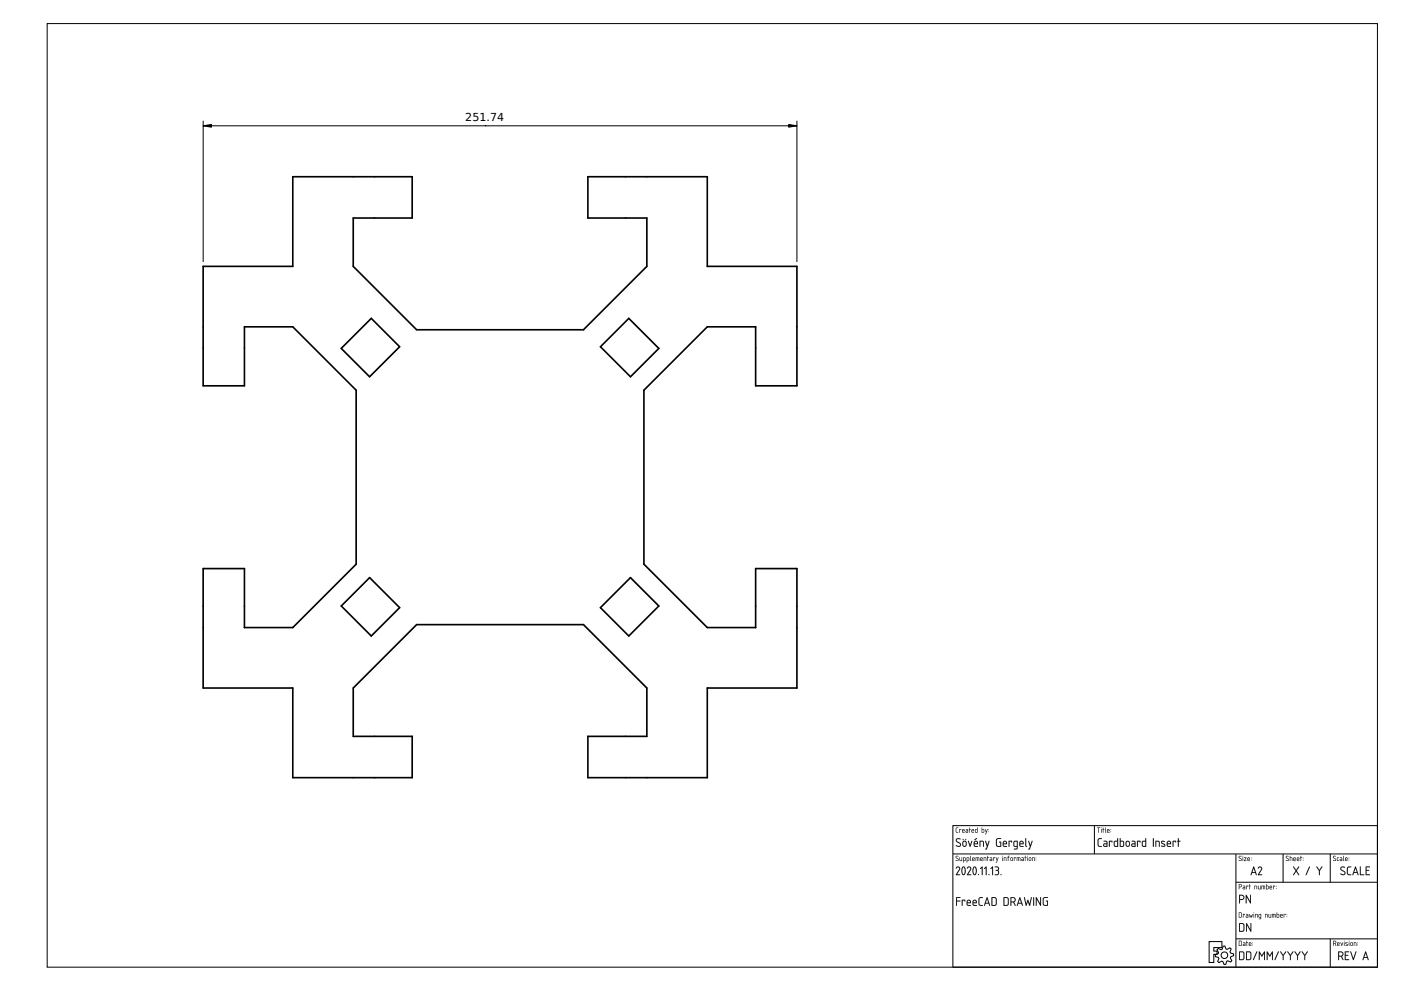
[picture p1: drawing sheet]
<svg xmlns="http://www.w3.org/2000/svg" width="594mm" height="420mm" viewBox="0 0 594 420" stroke-linecap="round" stroke-linejoin="round" font-family="sans-serif">
<defs><g id="words">
<text font-size="4.7" x="197.3" y="51.3">251.74</text>
</g></defs>
<g fill="none" stroke="#000" stroke-width=".42">
<path d="M20 10h564.1v400.1h-564.1zM212 202.3h.1M404.1 350h180v60.1h-180zM464.1 350v12.1M404.1 362.1h180M524.1 362.1v48M524.1 374.1h60M544.1 362.1v12M564.1 362.1v12M512.7 399.2h5.4v2.6h-3.4v1.4h1.4v1.4h-1.4v3.5h-2zM524.1 398.1h60M564.1 398.1v12"/>
<path d="M516.6 402.1l1.2 .5 .5-.2 .3-1.3h.8l.5 1.2 .5 .2 1.1-.7 .6 .6-.5 1.2 .2 .5 1.3 .3v.8l-1.2 .5-.2 .5 .7 1.1-.6 .6-1.2-.6-.5 .3-.3 1.3h-.8l-.5-1.2-.5-.2-1.1 .6-.6-.5 .6-1.2-.3-.5-1.3-.3v-.8l1.2-.5 .2-.5-.6-1.1z"/>
<circle cx="519.2" cy="405" r="1.4"/>
</g>
<g fill="#000">
<path d="M405.5 355.6l.7-.3 1.1 .3a.58 .58 0 0 1-.5 .4 .58 .58 0 0 1-.5-.3 .54 .54 0 0 0-.6 .5 .54 .54 0 0 0 .4 .6l.8 .4a.93 .93 0 0 1 .3 1.6 1.25 1.25 0 0 1-1.9-.4l1.4 .2 .4-.5-1.7-1.3zM405.6 355.7a.91 .91 0 0 0 .2 1.4l1 .5a.64 .64 0 0 1 .3 .9 .64 .64 0 0 1-1 .1l-.6-.2v.3a1.05 1.05 0 0 0 1.6 .2 1.05 1.05 0 0 0-.2-1.6l-1.1-.6-.1-.6 .4-.4 1.1 .2 .1-.3-1.1-.2zM409.3 356a.3 .3 0 0 1 .6 0 .3 .3 0 0 1-.6 0zM409.4 355.8l.2 .3zM408.2 356a.27 .27 0 0 1 .5 0 .27 .27 0 0 1-.5 0zM408.3 355.8l.2 .3zM408.6 356.9l-.1 1.4 .7 .3 .3-.3v-1l-.3-.4zM408.6 356.9l.6-.1 .4 .4v1.1l-.4 .4-.8-.4zM408.4 356.6a.94 .94 0 0 1 1.5 .7l-.1 1.3-.6 .4-.7-.1-.4-.8zM408.4 356.7l-.3 1.4a.89 .89 0 0 0 .9 .9 .89 .89 0 0 0 .9-.9l-.3-1.4-.6-.2zM410.5 356.5l.3 .1 .6 1.7 .5-1.7h.4l-.9 2.5zM410.5 356.5l.9 2.5 .9-2.4h-.3l-.6 1.8zM413.3 355.8l1-.5-.9 .9zM413.3 355.9l.2 .2 .7-.8zM413.4 357l-.2 .6h1.1a.55 .55 0 0 0-.2-.7 .55 .55 0 0 0-.7 .2zM413.3 357l.8-.1 .3 .7h-1.2zM413.2 356.7a.93 .93 0 0 1 1.3 0 .93 .93 0 0 1 0 1.2h-1.3l.2 .7 1.3 .3-1.1 .2a1.49 1.49 0 0 1-.4-2.4zM413.2 356.7l-.3 .6 .2 1.5 1.6 .2v-.2l-1.3-.1-.2-.5v-.3h1.5l-.2-1.1-.7-.3zM415.4 356.5h1.3l.5 .3v2.2l-.4-.2-.1-1.9-1-.1v2l-.3 .2zM415.4 356.5v2.5l.3-.2v-2l1.2 .2 .1 2 .2-.9a1.21 1.21 0 0 0-.3-1.5 1.21 1.21 0 0 0-1.5-.1zM417.8 356.5l.3 .1 .6 1.7 .5-1.7h.4l-1.3 3.6-.6-.2 .5-.2 .3-.9zM417.8 356.5l.7 2.4-.3 .9-.4 .2 .5 .1 1.3-3.5h-.4l-.5 1.8zM422.6 355.6l1.9-.2-.2 .3-1.3 .1-.3 .5v1.9l.3 .4 1.2 .1v-1.5l-.6-.2 .9-.1v2.1h-1.5l-.6-.4-.1-2.4zM422.6 355.6l-.2 .6 .1 2.4 .5 .4h1.5v-2.1l-.8 .1 .5 .2v1.5h-1.2l-.3-.5v-1.9l.3-.5 1.3-.1 .2-.3zM425.7 357l-.2 .6h1.1a.55 .55 0 0 0-.2-.7 .55 .55 0 0 0-.7 .2zM425.6 357l.8-.1 .3 .7h-1.2zM425.5 356.7a.93 .93 0 0 1 1.3 0 .93 .93 0 0 1 .1 1.2h-1.4l.2 .7 1.3 .3-1.1 .2a1.49 1.49 0 0 1-.4-2.4zM425.5 356.7l-.3 .6 .2 1.5 1.6 .2v-.2l-1.3-.1-.2-.5v-.3h1.5l-.2-1.1-.7-.3zM427.7 356.5l1.5 .1-.2 .6-.2-.4h-.8l-.1 2.3zM427.7 356.5l.2 2.5 .1-2.2h.8l.2 .4 .1-.6zM430.2 356.9l-.1 1.5 1.1 .3v-1.9zM430.2 356.9l1-.1v1.9l-1-.1zM429.9 356.7l1.5-.3 .2 .3-.1 3.1-1.4 .4-.2-.4a.92 .92 0 0 0 1.3-.7 1.09 1.09 0 0 1-1.2-.2 1.09 1.09 0 0 1-.3-1.2zM430 356.7l-.1 2.1 1.3 .2a1.1 1.1 0 0 1-1.3 1l1.1 .1 .5-.6v-3zM432.7 357l-.1 .6h1.1a.55 .55 0 0 0-.3-.7 .55 .55 0 0 0-.7 .2zM432.7 357l.8-.1 .2 .7h-1.1zM432.5 356.7a.93 .93 0 0 1 1.3 0 .93 .93 0 0 1 .1 1.2h-1.3l.2 .7 1.3 .3-1.1 .2a1.49 1.49 0 0 1-.5-2.4zM432.6 356.7l-.3 .6 .1 1.5 1.6 .2v-.2l-1.3-.1-.1-.5v-.3h1.4l-.2-1.1-.6-.3zM434.8 355.4l.4 .2v2.8l.3 .3a.47 .47 0 0 1-.7 .2 .47 .47 0 0 1 0-.7zM434.8 355.4v3.1l.5 .5-.2-3.4zM436 356.5l.4 .1 .5 1.7 .6-1.7h.4l-1.4 3.6-.5-.2 .4-.2 .3-.9zM436.1 356.5l.6 2.4-.3 .9-.4 .2 .5 .1 1.3-3.5h-.3l-.6 1.8z"/>
<path d="M405.6 355.6l.2-.1a1.07 1.07 0 0 1 1.5 .4l-.4-.1a.67 .67 0 0 0-1 0 .67 .67 0 0 0 .1 1l.9 .5a1.07 1.07 0 0 1 .2 1.6 1.07 1.07 0 0 1-1.7-.2l.2-.3a.78 .78 0 0 0 1 .4 .78 .78 0 0 0 .4-1.1l-1.6-.9zM409.4 355.7h.3v.4h-.3zM408.3 355.7h.2v.4h-.2zM408.6 356.9l-.2 1.2a.57 .57 0 0 0 .6 .6 .57 .57 0 0 0 .6-.6l-.2-1.1zM408.4 356.7a.92 .92 0 0 1 1.5 .6v.8a.91 .91 0 0 1-.9 .9 .91 .91 0 0 1-.9-.9zM410.5 356.5l.3 .1 .6 1.7 .5-1.7h.4l-.9 2.5zM413.3 355.9l.9-.6-.8 .9zM413.4 357l-.2 .6h1.2a.58 .58 0 0 0-.3-.7 .58 .58 0 0 0-.7 .1zM413.2 356.7a.92 .92 0 0 1 1.2 0 .92 .92 0 0 1 .1 1.2h-1.3l.2 .7 1.3 .3-1.1 .2a1.46 1.46 0 0 1-.4-2.4zM415.4 356.5h.2a1.16 1.16 0 0 1 1.6 .7l-.2 1.8-.2-2-1.1-.2-.1 2.2zM417.8 356.5l.3 .1 .6 1.7 .5-1.7h.4l-1.3 3.6-.5-.2 .4-.2 .3-.9zM422.6 355.6l1.9-.2-.2 .3-1.3 .1-.3 .5v1.9l.3 .4 1.2 .1v-1.5l-.6-.2 .9-.1v2.1h-1.5l-.6-.4-.1-2.4zM425.7 357l-.2 .6h1.2a.58 .58 0 0 0-.3-.7 .58 .58 0 0 0-.7 .1zM425.5 356.7a.92 .92 0 0 1 1.2 0 .92 .92 0 0 1 .2 1.2h-1.4l.2 .7 1.3 .3-1.1 .2a1.46 1.46 0 0 1-.4-2.4zM427.7 356.5l1.5 .1-.2 .6-.2-.4h-.8l-.1 2.2zM430.2 356.9l-.1 1.5 1.1 .3v-1.9zM429.9 356.7h1.7l-.1 3.1-.6 .4-.9-.1v-.2a.81 .81 0 0 0 1.1-.8 1.23 1.23 0 0 1-1.3-.5 1.23 1.23 0 0 1-.1-1.4zM432.7 357l-.1 .6h1.1a.58 .58 0 0 0-.3-.7 .58 .58 0 0 0-.7 .1zM432.5 356.7a.92 .92 0 0 1 1.3 0 .92 .92 0 0 1 .1 1.2h-1.3l.2 .7 1.3 .3-1.1 .2a1.46 1.46 0 0 1-.5-2.4zM434.8 355.4l.3 .2v2.8l.4 .3a.46 .46 0 0 1-.7 .2 .46 .46 0 0 1 0-.7zM436.1 356.5l.3 .1 .5 1.7 .6-1.7h.3l-1.3 3.6-.5-.2 .4-.2 .3-.9z"/>
<path d="M405.5 351l.8-.1-.8 .4v1.2l.9 .5h-.8l-.3-.3zM406.7 351.5l.9 .1-.1 .3-.6-.2-.1 1.3zM408.2 351.8v.4h.6l-.1-.5zM408.1 351.6a.55 .55 0 0 1 .8 0 .55 .55 0 0 1 .1 .8l-.8 .2 .8 .4-.9-.1zM409.7 352.4l.1 .4h.5v-.4zM409.5 351.5h.8l.2 .4v1.1l-.7 .1a.44 .44 0 0 1-.4-.5 .44 .44 0 0 1 .4-.4h.5v-.4zM411 350.9l.2 .6 .5 .1-.5 .1-.1 1.4-.3-1.5zM412.2 351.8v.4h.6l-.2-.5zM412.1 351.6a.55 .55 0 0 1 .8 0 .55 .55 0 0 1 0 .8l-.7 .2 .8 .4-.9-.1zM413.8 351.7l-.1 1 .6 .1v-1.1zM413.5 351.7l.8-.2 .2-.6v2.1l-1-.2zM416.5 351.7v1.1h.5l.1-.9zM416.3 350.9l.2 .6 .8 .3-.2 1.2-.8-.1zM417.7 351.5l.5 1.1 .6-1-.8 2.1-.3-.1 .4-.6zM419.2 352.5l.1 .3zM419.2 351.6l.1 .3z"/>
<path d="M405.4 351l1-.2-.8 .4-.1 1.3 .9 .5h-.8l-.3-.3zM405.5 351l-.2 1.7 1 .3-.8-.5v-1.3l.8-.3zM406.7 351.5l.9 .1-.1 .3-.6-.2-.1 1.4zM406.8 351.5v1.5l.1-1.3 .6 .2 .1-.3zM408.2 351.8v.4h.6l-.1-.4zM408.2 351.8l.5-.1 .2 .5h-.7zM408.1 351.6a.56 .56 0 0 1 .8 0 .56 .56 0 0 1 .1 .8l-.8 .2 .8 .4-.9-.1zM408.2 351.6l-.1 1.3 .9 .1-.8-.4 .8-.3-.1-.6zM409.7 352.5l.1 .3h.5v-.4zM409.7 352.4h.6v.4h-.6zM409.5 351.5h.8l.2 .4v1.1l-.7 .1a.46 .46 0 0 1-.4-.5 .46 .46 0 0 1 .4-.5l.5 .1v-.4zM409.6 351.5l.7 .3v.4h-.5a.43 .43 0 0 0-.4 .4 .43 .43 0 0 0 .4 .4h.7v-1.1l-.2-.4zM411 350.9l.2 .6 .5 .1-.5 .1-.1 1.4-.3-1.5zM411 350.9l-.2 .7 .3 1.4 .1-1.3 .5-.1-.5-.1zM412.2 351.8v.4h.6l-.2-.4zM412.2 351.8l.5-.1 .1 .5h-.7zM412.1 351.6a.56 .56 0 0 1 .8 0 .56 .56 0 0 1 0 .8l-.7 .2 .8 .4-.9-.1zM412.1 351.6v1.3l.9 .1-.9-.4 .9-.3-.1-.6zM413.8 351.8l-.1 .9 .6 .1v-1.1zM413.8 351.7h.5v1.1l-.6-.1zM413.5 351.6l.8-.1 .2-.6v2.1l-.9-.1zM413.6 351.7l-.1 1.1 1 .2v-2.1l-.2 .6zM416.5 351.7v1.1h.6v-.9zM416.5 351.7l.6 .1-.1 1h-.5zM416.3 350.8l.2 .7 .9 .3-.3 1.2-.9-.1zM416.3 350.9v2l.8 .1 .2-1.2-.8-.3zM417.7 351.5l.5 1.1 .4-1h.2l-.8 2.1-.3-.1 .4-.6zM417.7 351.5l.4 1.5-.4 .6 .3 .1 .8-2.1-.6 1.1zM419.2 352.5l.1 .3zM419.2 352.5l.1 .3zM419.2 351.6l.1 .3zM419.2 351.7l.1 .2z"/>
<path d="M465.2 350.8l1.3 .1-.5 .1-.1 2.1-.1-2.1zM465.3 350.9l.5 .1 .1 2 .1-2 .5-.1zM466.9 351.5l.1 1.6zM466.9 351.5l.1 1.5zM466.9 351a.15 .15 0 0 1 .3 0 .15 .15 0 0 1-.3 0zM466.9 350.9l.2 .2zM467.7 350.9l.2 .6 .4 .1-.4 .1-.1 1.4-.4-1.5zM467.7 350.9l-.3 .7 .4 1.4 .1-1.3 .4-.1-.4-.1zM468.6 350.9l.3 2.2-.3-.4zM468.7 350.9l-.1 1.8 .3 .3zM469.7 351.8l-.1 .4h.7l-.2-.4zM469.7 351.8l.4-.1 .2 .5h-.7zM469.6 351.6a.56 .56 0 0 1 .7 0 .56 .56 0 0 1 .1 .8l-.8 .2 .9 .4-1-.1zM469.6 351.6l-.1 1.3 1 .1-.9-.4 .9-.3-.1-.6zM470.9 352.5l.2 .3zM471 352.5l.1 .3zM470.9 351.6l.2 .3zM471 351.7l.1 .2z"/>
<path d="M465.2 350.9h1.3l-.5 .1-.1 2.1-.1-2.1zM466.9 351.5l.1 1.5zM466.9 351a.15 .15 0 0 1 .3 0 .15 .15 0 0 1-.3 0zM467.7 350.9l.2 .6 .4 .1-.4 .1-.1 1.4-.4-1.5zM468.6 350.9l.3 2.2-.3-.4zM469.7 351.8l-.1 .4h.7l-.2-.5zM469.6 351.6a.55 .55 0 0 1 .7 0 .55 .55 0 0 1 .1 .8l-.8 .2 .9 .4-1-.1zM471 352.5l.1 .3zM471 351.6l.1 .3z"/>
<path d="M465.7 355.6l1.5-.2v.3l-1.4 .4v2l.3 .6h1l.1 .3h-1.2l-.5-.4-.1-2.4zM468.2 358l.2 .7h.8v-.8zM468 356.5h1.1l.5 .5v1.9l-1.1 .2a.74 .74 0 0 1-.7-.8 .74 .74 0 0 1 .7-.7h.7v-.6l-1.2-.2zM470.3 356.5l1.4 .1-.2 .6-.1-.4h-.8l-.2 2.2zM472.8 356.9l-.1 .1a1.02 1.02 0 0 0 .7 1.7h.4v-1.9zM472.5 356.7l1.3-.2v-1l.3-.1v3.6h-1.3l-.4-.3zM475.2 356.8v1.9h.7a1.22 1.22 0 0 0 0-1.9zM474.9 355.4l.3 .1v1h1l.4 .4v1.7l-.3 .4-1.5-.1zM477.8 356.9l-.2 1.2a.57 .57 0 0 0 .6 .6 .57 .57 0 0 0 .6-.6l-.2-1.1zM477.6 356.7a.92 .92 0 0 1 1.5 .6v.8a.91 .91 0 0 1-.9 .9 .91 .91 0 0 1-.9-.9zM480.1 358l.2 .7h.8v-.8zM479.9 356.5h1.1l.5 .5v1.9l-1.1 .2a.74 .74 0 0 1-.7-.8 .74 .74 0 0 1 .7-.7h.7v-.6l-1.2-.2zM482.2 356.5l1.4 .1-.2 .6-.1-.4h-.8l-.2 2.2zM484.7 356.9l-.1 .1a1.02 1.02 0 0 0 .7 1.7h.4v-1.9zM484.4 356.7l1.3-.2v-1l.3-.1v3.6h-1.3l-.4-.3zM488.9 355.4l.4 .2-.2 3.5zM490 356.5h.1a1.16 1.16 0 0 1 1.7 .7l-.2 1.8-.2-2-1.1-.2-.2 2.2zM492.5 356.7l.1-.2a.69 .69 0 0 1 .8-.1 .69 .69 0 0 1 .4 .6h-.1a.56 .56 0 0 0-.6-.2 .56 .56 0 0 0-.4 .5l1.1 .5a.83 .83 0 0 1-.2 1.3 .83 .83 0 0 1-1.2-.6l1.2 .2 .2-.3-1.3-.9zM495.2 357l-.1 .6h1.1a.58 .58 0 0 0-.2-.7 .58 .58 0 0 0-.8 .1zM495.1 356.7a.92 .92 0 0 1 1.2 0 .92 .92 0 0 1 .1 1.2h-1.3l.2 .7 1.3 .3-1.1 .2a1.46 1.46 0 0 1-.4-2.4zM497.3 356.5l1.4 .1-.1 .6-.2-.4h-.8l-.2 2.2zM499.5 355.4l.3 .2v.9l.8 .2-.8 .1-.1 2.3-.2-2.3-.4-.1 .4-.2z"/>
<path d="M465.7 355.6l1.5-.2v.3l-1.3 .2-.1 2.2 .1 .4 1.3 .2v.3h-1.2l-.5-.4-.1-2.4zM465.7 355.6l-.2 .6v2.3l.5 .5h1.2l-.1-.3h-1l-.3-.6v-2.1l.4-.3h1v-.3zM468.2 358.1l.2 .5 .8 .1v-.8zM468.2 358l1.1-.1v.8l-1.1-.1zM468 356.5h1.1l.5 .5v1.9l-1.1 .2a.77 .77 0 0 1-.8-.8 .77 .77 0 0 1 .8-.8l.7 .1v-.6l-1.2-.2zM468 356.5v.3l1.2 .2 .1 .6h-.8a.72 .72 0 0 0-.7 .7 .72 .72 0 0 0 .7 .7l1.1-.1v-1.9l-.5-.5zM470.3 356.5l1.4 .1-.2 .6-.1-.4h-.8l-.2 2.3zM470.3 356.5l.1 2.5 .2-2.2h.8l.1 .4 .2-.6zM472.8 356.9l-.1 .1a.99 .99 0 0 0 .7 1.7h.4v-1.9zM472.8 356.8h1v1.9h-.6a1.11 1.11 0 0 1-.4-1.9zM472.4 356.7l1.4-.2-.1-1 .4-.1-.1 3.6-1.2 .1-.4-.4zM472.5 356.7l-.1 2 .4 .3h1.2l.1-3.6-.3 .1v1zM475.2 356.8v1.9l.9-.1 .2-1.5zM475.2 356.8l1.1 .2a1.26 1.26 0 0 1-.4 1.7h-.7zM474.9 355.4l.3 .1v1h1l.4 .4 .1 1.7-.4 .4-1.5-.1zM474.9 355.4v3.5h1.4l.3-.4v-1.6l-.4-.4h-1v-1zM477.8 356.9l-.1 1.4 .7 .3 .3-.3v-1l-.3-.4zM477.8 356.9l.6-.1 .4 .4v1.1l-.4 .4-.8-.4zM477.6 356.6v.1a.92 .92 0 0 1 1-.2 .92 .92 0 0 1 .5 .8l-.1 1.3-.6 .4-.7-.1-.4-.8zM477.6 356.7l-.3 1.4a.89 .89 0 0 0 .9 .9 .89 .89 0 0 0 .9-.9l-.3-1.4-.6-.2zM480.1 358.1l.2 .5 .8 .1v-.8zM480.1 358l1.1-.1v.8l-1.1-.1zM479.9 356.5h1.1l.5 .5v1.9l-1.1 .2a.77 .77 0 0 1-.8-.8 .77 .77 0 0 1 .8-.8l.7 .1v-.6l-1.2-.2zM479.9 356.5v.3l1.2 .2 .1 .6h-.8a.72 .72 0 0 0-.7 .7 .72 .72 0 0 0 .7 .7l1.1-.1v-1.9l-.5-.5zM482.2 356.5l1.4 .1-.2 .6-.1-.4h-.8l-.2 2.3zM482.2 356.5l.1 2.5 .2-2.2h.8l.1 .4 .2-.6zM484.7 356.9l-.1 .1a.99 .99 0 0 0 .7 1.7h.4v-1.9zM484.7 356.8h1v1.9h-.6a1.11 1.11 0 0 1-.4-1.9zM484.3 356.7l1.4-.2-.1-1 .4-.1-.1 3.6-1.2 .1-.4-.4zM484.4 356.7l-.1 2 .4 .3h1.2l.1-3.6-.3 .1v1zM488.9 355.4l.4 .2-.2 3.5zM488.9 355.4l.2 3.6 .1-3.4zM490 356.5h1.3l.4 .3v2.2l-.3-.2-.1-1.9-1-.1v2l-.3 .2zM490 356.5v2.5l.3-.2v-2l1.1 .2 .2 2 .1-.9a1.21 1.21 0 0 0-.2-1.5 1.21 1.21 0 0 0-1.5-.1zM492.5 356.6l1.1-.1 .4 .3-.3 .2a.55 .55 0 0 0-.5-.2 .55 .55 0 0 0-.5 .5l1.1 .5a.68 .68 0 0 1 .3 .9 .68 .68 0 0 1-.8 .4l-1-.4 1.3-.1 .2-.2-1.3-.8zM492.5 356.7v.8l1.3 .9-.2 .3-1.1-.2-.1 .3 1.5 .1 .1-.9-1.3-.7a.53 .53 0 0 1 .4-.5 .53 .53 0 0 1 .6 .2l.1-.4zM495.2 357l-.1 .6h1.1a.55 .55 0 0 0-.3-.7 .55 .55 0 0 0-.7 .2zM495.2 357l.8-.1 .3 .7h-1.2zM495 356.7h.1a.93 .93 0 0 1 1.2 0 .93 .93 0 0 1 .1 1.2h-1.3l.2 .7 1.3 .3-1.1 .2a1.49 1.49 0 0 1-.5-2.4zM495.1 356.7l-.3 .6 .2 1.5 1.5 .2v-.2l-1.2-.1-.2-.5v-.3h1.4l-.2-1.1-.6-.3zM497.3 356.5l1.4 .1-.1 .6-.2-.4h-.8l-.2 2.3zM497.3 356.5l.1 2.5 .2-2.2h.8l.2 .4 .1-.6zM499.5 355.4l.4 .2-.1 .9 .8 .2-.8 .1-.1 2.3-.2-2.3-.4-.1 .4-.2zM499.5 355.4v1.1l-.4 .2 .4 .1 .2 2.2 .1-2.2 .8-.1-.8-.2v-.9z"/>
<path d="M405.4 363l.7-.1 .2 .3a.44 .44 0 0 0-.6-.2 .44 .44 0 0 0-.2 .6l1 .7-.3 .7-1-.2h.9l.2-.3-1.1-.9zM405.4 363l-.1 .6 .8 .6a.44 .44 0 0 1 0 .7 .44 .44 0 0 1-.7-.2l-.1 .1a.64 .64 0 0 0 1 .2 .64 .64 0 0 0-.1-1l-.8-.7 1-.3zM406.9 363.5l.2 1.2 .6 .1 .3-1.3v1.5l-1-.1zM406.9 363.5l.1 1.4 .9 .1v-1.5l-.1 1.4h-.5zM408.6 363.7v1.1h.5l.1-1zM408.6 363.7l.7 .2-.2 .9-.5 .1zM408.4 363.5h.8l.3 .5-.1 .9-.8 .2-.1 .6zM408.4 363.5v2.2l.2-.7h.6l.3-.4a.76 .76 0 0 0-.2-1 .76 .76 0 0 0-.9-.1zM410.1 363.7v1.1h.6v-1zM410.1 363.7l.7 .2-.1 .9-.6 .1zM409.9 363.5h.9l.2 .5-.1 .9-.8 .2-.1 .6zM409.9 363.5v2.2l.2-.7h.7l.2-.4a.76 .76 0 0 0-.1-1 .76 .76 0 0 0-1-.1zM411.4 362.9l.4 2.2-.4-.4zM411.5 362.9l-.1 1.8 .4 .3zM412.5 363.8l-.1 .4h.7l-.2-.4zM412.5 363.8l.4-.1 .2 .5h-.7zM412.4 363.6a.56 .56 0 0 1 .8 0 .56 .56 0 0 1 0 .8l-.8 .2 .9 .4-1-.1zM412.4 363.6l-.1 1.3 1 .1-.9-.4 .9-.3-.1-.6zM413.7 363.5l1.4 .1 .1 1.4-.2-1.2-.4-.1-.1 1.4-.1-1.4h-.5l-.2 1.3zM413.8 363.5l-.1 1.5 .2-1.3h.5l.1 1.3 .1-1.3 .4 .1 .2 1.1a1.02 1.02 0 0 0-.1-1.3 1.02 1.02 0 0 0-1.3-.1zM415.9 363.8l-.1 .4h.7l-.2-.4zM415.9 363.8l.4-.1 .2 .5h-.7zM415.8 363.6a.56 .56 0 0 1 .8 0 .56 .56 0 0 1 0 .8l-.7 .2 .8 .4-1-.1zM415.8 363.6v1.3l.9 .1-.9-.4 .9-.3-.1-.6zM417.1 363.5l1 .1 .1 1.4-.3-1.2-.6-.1-.2 1.3zM417.2 363.5v1.5l.1-1.3 .7 .1 .1 1.2 .1-.6a.7 .7 0 0 0-.2-.8 .7 .7 0 0 0-.8-.1zM418.7 362.9l.2 .6 .5 .1-.5 .1-.1 1.4-.3-1.5zM418.8 362.9l-.3 .7 .3 1.4 .1-1.3 .5-.1-.5-.1zM419.9 364.5l.1 .3h.5v-.4zM419.9 364.4h.6v.4h-.6zM419.7 363.5h.8l.2 .4v1.1l-.7 .1a.46 .46 0 0 1-.4-.5 .46 .46 0 0 1 .4-.5l.5 .1v-.4zM419.8 363.5l.7 .3v.4h-.5a.43 .43 0 0 0-.4 .4 .43 .43 0 0 0 .4 .4h.7v-1.1l-.2-.4zM421.1 363.5l.9 .1-.1 .4-.6-.3-.1 1.4zM421.1 363.5l.1 1.5 .1-1.3 .6 .2 .1-.3zM422.3 363.5l.5 1.1 .4-1h.2l-.8 2.1-.3-.1 .4-.6zM422.3 363.5l.4 1.5-.4 .6 .3 .1 .8-2.1-.6 1.1zM425 363.5l.1 1.6zM425.1 363.5v1.5zM425 363a.15 .15 0 0 1 .3 0 .15 .15 0 0 1-.3 0zM425.1 362.9l.1 .2zM425.7 363.5l1 .1v1.4l-.2-1.2-.6-.1-.2 1.3zM425.7 363.5v1.5l.1-1.3 .7 .1 .1 1.2 .1-.6a.7 .7 0 0 0-.2-.8 .7 .7 0 0 0-.8-.1zM427.5 363l.5-.2-.4 .7 .4 .1-.4 .1-.1 1.4-.4-1.5zM427.5 363l-.3 .6 .3 1.4 .1-1.3 .4-.1-.4-.1 .4-.6zM428.8 363.8l-.1 .8 .4 .2 .2-.9zM428.8 363.8l.5 .1-.2 .9-.4-.1zM428.3 364.2a.76 .76 0 0 1 1.5 0 .76 .76 0 0 1-1.5 0zM428.3 364.2a.7 .7 0 0 0 1.4 0 .7 .7 0 0 0-1.4 0zM429.9 363.5l.9 .1-.1 .4-.6-.3-.1 1.4zM430 363.5v1.5l.1-1.3 .6 .2 .1-.3zM431.2 363.5l1.3 .1 .2 1.4-.3-1.2-.4-.1-.1 1.4-.1-1.4h-.4l-.2 1.3zM431.2 363.5v1.5l.1-1.3h.5l.1 1.3 .1-1.3 .4 .1 .3 1.1a1.02 1.02 0 0 0-.2-1.3 1.02 1.02 0 0 0-1.2-.1zM433.3 364.5l.1 .3h.5v-.4zM433.3 364.4h.6v.4h-.6zM433.2 363.5h.7l.2 .4v1.1l-.7 .1a.46 .46 0 0 1-.4-.5 .46 .46 0 0 1 .4-.5l.5 .1v-.4zM433.2 363.5l.7 .3v.4h-.5a.43 .43 0 0 0-.4 .4 .43 .43 0 0 0 .4 .4h.7v-1.1l-.2-.4zM434.6 362.9l.2 .6 .5 .1-.5 .1-.1 1.4-.3-1.5zM434.7 362.9l-.3 .7 .3 1.4 .1-1.3 .5-.1-.5-.1zM435.6 363.5l.1 1.6zM435.6 363.5l.1 1.5zM435.6 363a.15 .15 0 0 1 .3 0 .15 .15 0 0 1-.3 0zM435.6 362.9l.2 .2zM436.5 363.8v.8l.4 .2 .2-.9zM436.5 363.8l.6 .1-.2 .9-.5-.1zM436 364.2a.8 .8 0 0 1 1.6 0 .8 .8 0 0 1-1.6 0zM436.1 364.2a.7 .7 0 0 0 1.4 0 .7 .7 0 0 0-1.4 0zM437.7 363.5l1 .1 .1 1.4-.3-1.2-.6-.1-.2 1.3zM437.7 363.5v1.5l.2-1.3 .7 .1 .1 1.2 .1-.6a.7 .7 0 0 0-.3-.8 .7 .7 0 0 0-.8-.1zM439.2 364.5l.2 .3zM439.2 364.5l.2 .3zM439.2 363.6l.2 .3zM439.2 363.7l.2 .2z"/>
<path d="M405.4 363l.5-.1 .4 .2a.45 .45 0 0 0-.6-.1 .45 .45 0 0 0-.2 .6l.7 .4a.59 .59 0 0 1 0 1 .59 .59 0 0 1-.9-.4l.1 .1a.43 .43 0 0 0 .7 .1 .43 .43 0 0 0 0-.6l-.9-.6zM406.9 363.5l.4 1.3h.5l.1-1.3v1.5l-.9-.1zM408.6 363.7v1.1h.5l.1-.9zM408.4 363.5a.8 .8 0 0 1 1.1 .7 .8 .8 0 0 1-.9 .9l-.1 .6zM410.1 363.7v1.1h.6l.1-.9zM409.9 363.5a.8 .8 0 0 1 1.2 .7 .8 .8 0 0 1-1 .9l-.1 .6zM411.5 362.9l.3 2.2-.4-.4zM412.5 363.8l-.1 .4h.7l-.2-.5zM412.4 363.6a.55 .55 0 0 1 .7 0 .55 .55 0 0 1 .1 .8l-.8 .2 .9 .4-1-.1zM413.7 363.5h1.1a1.06 1.06 0 0 1 .4 1.5l-.4-1.3-.3 1.3-.1-1.3h-.5l-.2 1.3zM415.9 363.8l-.1 .4h.7l-.2-.5zM415.8 363.6a.55 .55 0 0 1 .8 0 .55 .55 0 0 1 0 .8l-.8 .2 .9 .4-.9-.1zM417.2 363.5a.7 .7 0 0 1 .8 .1 .7 .7 0 0 1 .2 .8l-.1 .6-.1-1.2-.7-.1-.1 1.3zM418.7 362.9l.2 .6 .5 .1-.5 .1-.1 1.4-.3-1.5zM419.9 364.4l.1 .4h.5v-.4zM419.7 363.5h.8l.2 .4v1.1l-.7 .1a.44 .44 0 0 1-.4-.5 .44 .44 0 0 1 .4-.4h.5v-.4zM421.1 363.5l.9 .1-.1 .3-.6-.2-.1 1.3zM422.3 363.5l.5 1.1 .6-1-.8 2.1-.3-.1 .4-.6zM425 363.5l.1 1.5zM425 363a.15 .15 0 0 1 .3 0 .15 .15 0 0 1-.3 0zM425.7 363.5h.1a.7 .7 0 0 1 .8 .1 .7 .7 0 0 1 .2 .8l-.2 .6-.1-1.2-.6-.1-.2 1.3zM427.5 363l.5-.1-.4 .6 .4 .1-.4 .1-.1 1.3-.3-1.4zM428.8 363.8l-.1 .7a.34 .34 0 0 0 .3 .3 .34 .34 0 0 0 .3-.3l-.1-.7zM428.2 364.2a.75 .75 0 0 1 1.5 0 .75 .75 0 0 1-1.5 0zM429.9 363.5l.9 .1-.1 .3-.6-.2-.1 1.3zM431.2 363.5h1a1.06 1.06 0 0 1 .4 1.5l-.4-1.3-.3 1.3-.1-1.3h-.4l-.2 1.3zM433.3 364.4l.1 .4h.5v-.4zM433.2 363.5h.7l.2 .4v1.1l-.7 .1a.44 .44 0 0 1-.4-.5 .44 .44 0 0 1 .4-.4h.5v-.4zM434.6 362.9l.2 .6 .5 .1-.5 .1-.1 1.4-.3-1.5zM435.6 363.5l.1 1.5zM435.6 363a.15 .15 0 0 1 .3 0 .15 .15 0 0 1-.3 0zM436.5 363.8l-.1 .7a.34 .34 0 0 0 .4 .3 .34 .34 0 0 0 .3-.3l-.1-.7zM436 364.2a.72 .72 0 0 1 1.4 0 .72 .72 0 0 1-1.4 0zM437.7 363.5h.1a.7 .7 0 0 1 .8 .1 .7 .7 0 0 1 .2 .8l-.1 .6-.1-1.2-.7-.1-.2 1.3zM439.2 364.5l.2 .3zM439.2 363.6l.2 .3z"/>
<path d="M405.6 367.6a.92 .92 0 0 1 1.2 0 .92 .92 0 0 1 .2 1.2l-1.2 1.9h1.2l.1 .3h-1.7l1.2-2.3a.63 .63 0 0 0-.3-1 .63 .63 0 0 0-.8 .6zM408.4 367.8l-.4 1.6 .6 1.3a2.01 2.01 0 0 0-.2-2.9zM408.2 367.5a1.35 1.35 0 0 1 1.3 2v.2a.92 .92 0 0 1-.3 1.1 .92 .92 0 0 1-1.1 0l-.4-1.7zM410.3 367.6a.92 .92 0 0 1 1.2 0 .92 .92 0 0 1 .2 1.2l-1.2 1.9h1.2l.1 .3h-1.7l1.3-2.3a.63 .63 0 0 0-.4-1 .63 .63 0 0 0-.8 .6zM413.1 367.8l-.4 1.6 .6 1.3a2.01 2.01 0 0 0-.2-2.9zM412.9 367.5a1.35 1.35 0 0 1 1.3 2v.2a.92 .92 0 0 1-.3 1.1 .92 .92 0 0 1-1.1 0l-.4-1.7zM414.8 370.6h.3v.4h-.3zM416.3 367.4l.4 .2-.2 3.4-.2-3-.5 .4-.2-.1zM418 367.4l.4 .2-.2 3.4-.2-3-.5 .4-.2-.1zM419.2 370.6h.3v.4h-.3zM420.7 367.4l.4 .2-.2 3.4-.2-3-.5 .4-.2-.1zM421.9 367.4h.1a1.04 1.04 0 0 1 1.4 .2 1.04 1.04 0 0 1-.1 1.4 1.12 1.12 0 0 1 .2 1.7 1.12 1.12 0 0 1-1.6 0 .95 .95 0 0 0 1.4-.6 .95 .95 0 0 0-1.1-1.1l.2-.2a.6 .6 0 0 0 .9-.3 .6 .6 0 0 0-.5-.8h-.9zM424.3 370.6h.3v.4h-.3z"/>
<path d="M405.6 367.6l.9-.2 .6 .5v.7l-1.3 2.1 1.4 .2-1.9 .1 1.3-2.4a.62 .62 0 0 0-.3-.9 .62 .62 0 0 0-.8 .6l-.2-.2zM405.6 367.7l-.2 .5 .8-.5 .6 .6-1.4 2.7h1.7l-.1-.3h-1.2l1.2-1.9a.9 .9 0 0 0-.2-1.2 .9 .9 0 0 0-1.2 .1zM408.4 367.8l-.4 1.6 .6 1.3 .4-.7 .1-1.2-.3-.9zM408.4 367.7a2.01 2.01 0 0 1 .6 2.6l-.6 .4-.3-.8-.1-1.2zM408.2 367.5l.9 .1 .4 2.1a.94 .94 0 0 1-.3 1.1 .94 .94 0 0 1-1.2 0l-.4-1.7zM408.2 367.5l-.5 1.2v1a.91 .91 0 0 0 .3 1.1 .91 .91 0 0 0 1.1 0 2.68 2.68 0 0 0-.5-3.4zM410.3 367.6l.9-.2 .6 .5v.7l-1.3 2.1 1.4 .2-1.9 .1 1.3-2.4a.62 .62 0 0 0-.3-.9 .62 .62 0 0 0-.8 .6l-.2-.2zM410.3 367.7l-.2 .5 .8-.5 .6 .6-1.4 2.7h1.7l-.1-.3h-1.2l1.2-1.9a.9 .9 0 0 0-.2-1.2 .9 .9 0 0 0-1.2 .1zM413.1 367.8l-.4 1.6 .6 1.3 .4-.7 .1-1.2-.3-.9zM413.1 367.7a2.01 2.01 0 0 1 .6 2.6l-.6 .4-.3-.8-.1-1.2zM412.9 367.5l.9 .1 .4 2.1a.94 .94 0 0 1-.3 1.1 .94 .94 0 0 1-1.2 0l-.4-1.7zM412.9 367.5l-.5 1.2v1a.91 .91 0 0 0 .3 1.1 .91 .91 0 0 0 1.1 0 2.68 2.68 0 0 0-.5-3.4zM414.8 370.6l.3-.1v.5h-.3zM414.8 370.6l.3 .4zM416.3 367.4l.4 .2-.2 3.5-.2-3.1-.5 .4-.2-.1zM416.3 367.4l-.7 .9 .7-.4 .2 3.1 .2-3.4zM418 367.4l.4 .2-.2 3.5-.2-3.1-.5 .4-.2-.1zM418 367.4l-.7 .9 .7-.4 .2 3.1 .2-3.4zM419.2 370.6l.3-.1v.5h-.3zM419.2 370.6l.3 .4zM420.7 367.4l.4 .2-.2 3.5-.2-3.1-.5 .4-.2-.1zM420.7 367.4l-.7 .9 .7-.4 .2 3.1 .2-3.4zM421.9 367.4l1.5 .2a.88 .88 0 0 1-.1 1.4 1.2 1.2 0 0 1 .2 1.7 1.2 1.2 0 0 1-1.7 .2l1.3-.4a.83 .83 0 0 0 .1-1 .83 .83 0 0 0-1-.3v-.2a.84 .84 0 0 0 .9-1.1l-1.2-.2zM421.9 367.4v.2l.9 .1a.56 .56 0 0 1 .5 .4 .56 .56 0 0 1-.2 .6l-.9 .3 1.1 .6a.98 .98 0 0 1-.3 1.1 .98 .98 0 0 1-1.1 .1 1.1 1.1 0 0 0 1.6-.2 1.1 1.1 0 0 0-.3-1.6 1.05 1.05 0 0 0 .1-1.4 1.05 1.05 0 0 0-1.4-.2zM424.3 370.6l.3-.1v.5h-.3zM424.3 370.6l.3 .4z"/>
<path d="M525.4 363l.8-.1 .1 .3a.44 .44 0 0 0-.6-.2 .44 .44 0 0 0-.2 .6l1 .7-.2 .7-1.1-.2h1l.1-.3-1.1-.9zM525.4 363l-.1 .6 .8 .6a.44 .44 0 0 1 0 .7 .44 .44 0 0 1-.7-.2l-.1 .1a.64 .64 0 0 0 1 .2 .64 .64 0 0 0-.1-1l-.8-.7 1-.3zM526.9 363.5l.1 1.6zM527 363.5v1.5zM526.9 363a.15 .15 0 0 1 .3 0 .15 .15 0 0 1-.3 0zM527 362.9l.1 .2zM527.5 363.5h1.1l-.8 1.3 .8 .2h-1.1l.8-1.3zM527.5 363.5l.8 .2-.8 1.3h1.1l-.8-.2 .8-1.3zM529.2 363.8l-.1 .4h.7l-.2-.4zM529.2 363.8l.4-.1 .2 .5h-.7zM529.1 363.6a.56 .56 0 0 1 .8 0 .56 .56 0 0 1 0 .8l-.7 .2 .8 .4-1-.1zM529.1 363.6v1.3l.9 .1-.9-.4 .9-.3-.1-.6zM530.5 364.5l.2 .3zM530.5 364.5l.1 .3zM530.5 363.6l.2 .3zM530.5 363.7l.1 .2z"/>
<path d="M525.4 363l.6-.1 .3 .2a.45 .45 0 0 0-.6-.1 .45 .45 0 0 0-.2 .6l.7 .4a.59 .59 0 0 1 .1 1 .59 .59 0 0 1-1-.4l.1 .1a.43 .43 0 0 0 .7 .1 .43 .43 0 0 0 0-.6l-.8-.6zM526.9 363.5l.1 1.5zM526.9 363a.15 .15 0 0 1 .3 0 .15 .15 0 0 1-.3 0zM527.5 363.5h1.1l-.8 1.3 .8 .2h-1.1l.8-1.3zM529.2 363.8l-.1 .4h.7l-.2-.5zM529.1 363.6a.55 .55 0 0 1 .8 0 .55 .55 0 0 1 0 .8l-.8 .2 .9 .4-.9-.1zM530.5 364.5l.1 .3zM530.5 363.6l.2 .3z"/>
<path d="M525.5 375.1v.8h.5a.45 .45 0 0 0 .4-.4 .45 .45 0 0 0-.5-.4zM525.3 374.9h.9l.4 .6-.2 .5-.9 .2-.1 .8zM527.2 376.5l.1 .3h.5v-.4zM527 375.5h.8l.2 .4v1.1l-.7 .1a.44 .44 0 0 1-.4-.5 .44 .44 0 0 1 .4-.4h.5v-.4zM528.4 375.5l.9 .1-.1 .3-.6-.2-.1 1.3zM529.8 374.9l.1 .6 .5 .1-.5 .1-.1 1.4-.3-1.5zM532 375.5h.1a.7 .7 0 0 1 .8 .1 .7 .7 0 0 1 .2 .8l-.1 .6-.2-1.2-.6-.1-.2 1.3zM533.5 375.5l.4 1.3h.4l.2-1.3v1.5l-1-.1zM534.9 375.5h1.1a1.06 1.06 0 0 1 .3 1.5l-.3-1.3-.3 1.3-.1-1.3h-.5l-.2 1.3zM537.1 375.7v1.1h.5l.1-.9zM536.9 374.9l.2 .6 .8 .3-.2 1.2-.9-.1zM538.6 375.8l-.1 .4h.7l-.2-.5zM538.5 375.6a.55 .55 0 0 1 .7 0 .55 .55 0 0 1 .1 .8l-.8 .2 .9 .4-1-.1zM539.8 375.5l.9 .1-.1 .3-.6-.2-.1 1.3zM541.1 376.5l.2 .3zM541.1 375.6l.2 .3z"/>
<path d="M525.5 375.1v.8h.5a.43 .43 0 0 0 .4-.4 .43 .43 0 0 0-.5-.4zM525.5 375h.4a.46 .46 0 0 1 .5 .5 .46 .46 0 0 1-.4 .5h-.5zM525.3 374.9h.9l.4 .6-.2 .6-.9 .1-.1 .9zM525.3 374.9v2.1l.2-.9 1-.2a.66 .66 0 0 0-.5-1zM527.2 376.5l.1 .3h.5v-.4zM527.2 376.4h.6v.4h-.6zM527 375.5h.8l.2 .4v1.1l-.7 .1a.46 .46 0 0 1-.4-.5 .46 .46 0 0 1 .4-.4h.5v-.4zM527.1 375.5l.7 .3v.4h-.5a.43 .43 0 0 0-.4 .4 .43 .43 0 0 0 .4 .4h.7v-1.1l-.3-.4zM528.4 375.5l.9 .1-.1 .4-.6-.3-.1 1.4zM528.4 375.5l.1 1.5 .1-1.3 .6 .2 .1-.3zM529.8 374.9l.1 .6 .5 .1-.5 .1-.1 1.4-.3-1.5zM529.8 374.9l-.3 .7 .3 1.4 .1-1.3 .5-.1-.5-.1zM532 375.5l1 .1v1.4l-.2-1.2-.6-.1-.2 1.3zM532 375.5v1.5l.1-1.3 .7 .1 .2 1.2v-.6a.7 .7 0 0 0-.2-.8 .7 .7 0 0 0-.8-.1zM533.4 375.5l.3 1.2 .6 .1 .2-1.3v1.5l-1-.1zM533.5 375.5v1.4l1 .1v-1.5l-.2 1.4h-.4zM534.9 375.5l1.4 .1 .1 1.4-.2-1.2-.4-.1-.1 1.4-.1-1.4h-.5l-.2 1.3zM534.9 375.5v1.5l.2-1.3h.5l.1 1.3 .1-1.3 .4 .1 .2 1.1a1.02 1.02 0 0 0-.1-1.3 1.02 1.02 0 0 0-1.3-.1zM537.1 375.7v1.1h.6v-.9zM537 375.7l.7 .2-.1 .9-.6 .1zM536.9 374.9l.2 .6 .8 .3-.2 1.2-.9-.1zM536.9 374.9v2l.8 .1 .2-1.2-.9-.3zM538.6 375.8l-.1 .4h.7l-.2-.4zM538.6 375.8l.4-.1 .2 .5h-.7zM538.5 375.6a.56 .56 0 0 1 .8 0 .56 .56 0 0 1 0 .8l-.8 .2 .9 .4-1-.1zM538.5 375.6l-.1 1.3 1 .1-.9-.4 .9-.3-.1-.6zM539.8 375.5l.9 .1-.1 .4-.6-.3-.1 1.4zM539.9 375.5v1.5l.1-1.3 .6 .2 .1-.3zM541.1 376.5l.2 .3zM541.1 376.5l.2 .3zM541.1 375.6l.2 .3zM541.1 375.7l.2 .2z"/>
<path d="M525.8 379.7v1.5h.8a.75 .75 0 0 0 .7-.8 .75 .75 0 0 0-.8-.7zM525.5 379.4h1.1a1.1 1.1 0 0 1 1 1.1 1.1 1.1 0 0 1-1 1.1h-.8v1.2l-.3 .2zM528.3 379.4l.3 .1 1.5 2.7v-2.7l.3-.1v3.6l-1.8-2.8v2.6l-.3 .2z"/>
<path d="M525.8 379.7v1.5h.8a.72 .72 0 0 0 .7-.8 .72 .72 0 0 0-.8-.7zM525.8 379.7h.7a.77 .77 0 0 1 .8 .7 .77 .77 0 0 1-.7 .8h-.8zM525.5 379.4h1.4l.5 .3a1.11 1.11 0 0 1 .2 1.2 1.11 1.11 0 0 1-1 .7h-.8v1.2l-.3 .2zM525.5 379.4v3.6l.3-.2v-1.3h1l.6-.4a1.07 1.07 0 0 0-.8-1.7zM528.3 379.4l.3 .1 1.5 2.7v-2.7l.3-.1v3.6l-.3-.1-1.5-2.7v2.6l-.3 .2zM528.3 379.4v3.6l.3-.2v-2.7l1.8 2.9v-3.6l-.3 .1v2.8l-1.5-2.8z"/>
<path d="M531.5 367.4l.3 .1 1.1 3.3-.2 .3-.4-1h-1.4l-.3 .9-.3-.1zM531.5 367.4l-1.2 3.5h.4l.2-.8h1.4l.4 1zM531.6 368.1l-.5 1.7h1.1zM531.6 368l.6 1.8h-1.2zM533.6 367.6l1-.2 .6 .5v.7l-1.3 2.1 1.3 .2-1.8 .1 1.3-2.4a.62 .62 0 0 0-.3-.9 .62 .62 0 0 0-.8 .6l-.3-.2zM533.7 367.7l-.3 .5 .9-.5 .6 .6-1.5 2.7h1.7l-.1-.3h-1.2l1.2-1.9a.9 .9 0 0 0-.1-1.2 .9 .9 0 0 0-1.2 .1z"/>
<path d="M531.5 367.4l.3 .1 1.1 3.3-.2 .3-.4-1h-1.4l-.3 .9-.3-.1zM531.6 368.1l-.5 1.7h1.1zM533.6 367.6a.92 .92 0 0 1 1.3 0 .92 .92 0 0 1 .2 1.2l-1.2 1.9h1.1l.2 .3h-1.8l1.3-2.3a.63 .63 0 0 0-.3-1 .63 .63 0 0 0-.8 .6z"/>
<path d="M545.4 363l.8-.1 .1 .3a.44 .44 0 0 0-.6-.2 .44 .44 0 0 0-.2 .6l1 .7-.2 .7-1.1-.2h1l.1-.3-1.1-.9zM545.4 363l-.1 .6 .8 .6a.44 .44 0 0 1 0 .7 .44 .44 0 0 1-.7-.2l-.1 .1a.64 .64 0 0 0 1 .2 .64 .64 0 0 0-.1-1l-.8-.7 1-.3zM546.9 362.9l.2 .6 .9 .3v1.2l-.3-1.2-.6-.1-.2 1.3zM547 362.9v2.1l.1-1.3h.5l.4 1.3v-1.2l-.9-.3zM548.7 363.8l-.1 .4h.7l-.2-.4zM548.7 363.8l.4-.1 .2 .5h-.7zM548.6 363.6a.56 .56 0 0 1 .7 0 .56 .56 0 0 1 .1 .8l-.8 .2 .9 .4-1-.1zM548.6 363.6l-.1 1.3 1 .1-.9-.4 .9-.3-.1-.6zM550.2 363.8l-.1 .4h.7l-.2-.4zM550.2 363.8l.4-.1 .2 .5h-.7zM550.1 363.6a.56 .56 0 0 1 .7 0 .56 .56 0 0 1 .1 .8l-.8 .2 .9 .4-1-.1zM550.1 363.6l-.1 1.3 1 .1-.9-.4 .9-.3-.1-.6zM551.5 362.9l.2 .6 .5 .1-.5 .1-.1 1.4-.3-1.5zM551.5 362.9l-.2 .7 .3 1.4 .1-1.3 .5-.1-.5-.1zM552.5 364.5l.2 .3zM552.5 364.5l.2 .3zM552.5 363.6l.2 .3zM552.5 363.7l.2 .2z"/>
<path d="M545.4 363l.6-.1 .3 .2a.45 .45 0 0 0-.6-.1 .45 .45 0 0 0-.2 .6l.7 .4a.59 .59 0 0 1 .1 1 .59 .59 0 0 1-1-.4l.1 .1a.43 .43 0 0 0 .7 .1 .43 .43 0 0 0 0-.6l-.8-.6zM546.9 362.9l.2 .6 .9 .3v1.2l-.4-1.3h-.5l-.2 1.3zM548.7 363.8l-.1 .4h.7l-.2-.5zM548.6 363.6a.55 .55 0 0 1 .7 0 .55 .55 0 0 1 .1 .8l-.8 .2 .9 .4-1-.1zM550.2 363.8l-.1 .4h.7l-.2-.5zM550.1 363.6a.55 .55 0 0 1 .7 0 .55 .55 0 0 1 .1 .8l-.8 .2 .9 .4-1-.1zM551.5 362.9l.2 .6 .5 .1-.5 .1-.1 1.4-.3-1.5zM552.5 364.5l.2 .3zM552.5 363.6l.2 .3z"/>
<path d="M548.4 367.4l1.2 1.5 1-1.5h.3l-1.1 1.8 1.1 1.8h-.4l-.9-1.5-.9 1.5h-.3l1-1.8zM548.4 367.4l1 1.8-1 1.8 1.2-1.5 1.2 1.5-1-1.8 1.1-1.8-1.3 1.5zM555.2 367.4l.3 .3-1.5 3.2-.3 .1zM555.2 367.4l-1.5 3.6 1.7-3.3zM558.2 367.4l1.3 1.4 .9-1.4 .4 .1-1.2 1.7-.1 1.9-.2-1.9zM558.2 367.4l1.1 1.8 .2 1.8 .1-1.8 1.1-1.8-1.2 1.5z"/>
<path d="M548.4 367.4l1.2 1.5 1.3-1.5-1.1 1.8 1.1 1.8-1.3-1.5-1.2 1.5 1-1.8zM555.2 367.4l.2 .3-1.4 3.2-.3 .1zM558.2 367.4l1.3 1.4 .9-1.3 .3 .1a3.8 3.8 0 0 0-1.2 3.5l-.2-.1a3.4 3.4 0 0 0-1.1-3.5z"/>
<path d="M565.4 363l.8-.1 .1 .3a.44 .44 0 0 0-.6-.2 .44 .44 0 0 0-.2 .6l1 .7-.2 .7-1.1-.2h1l.1-.3-1.1-.9zM565.4 363l-.1 .6 .8 .6a.44 .44 0 0 1 0 .7 .44 .44 0 0 1-.7-.2l-.1 .1a.64 .64 0 0 0 1 .2 .64 .64 0 0 0-.1-1l-.8-.7 1-.3zM567 363.6l.8-.1-.4 .2a.66 .66 0 0 0-.3 .8 .66 .66 0 0 0 .7 .4l-.1 .2a.82 .82 0 0 1-.9-.5 .82 .82 0 0 1 .2-1zM567 363.6l-.1 1.2 .4 .2 .4-.2a.63 .63 0 0 1-.7-.6 .63 .63 0 0 1 .8-.6zM568.3 364.5l.1 .3h.5v-.4zM568.3 364.4h.7v.4h-.7zM568.2 363.5h.7l.3 .4-.1 1.1-.6 .1a.46 .46 0 0 1-.5-.5 .46 .46 0 0 1 .5-.5l.4 .1v-.4zM568.2 363.5l.7 .3 .1 .4h-.5a.43 .43 0 0 0-.4 .4 .43 .43 0 0 0 .4 .4h.6v-1.1l-.2-.4zM569.6 362.9l.3 2.2-.4-.4zM569.6 362.9v1.8l.3 .3zM570.6 363.8v.4h.6l-.2-.4zM570.6 363.8l.5-.1 .1 .5h-.7zM570.5 363.6a.56 .56 0 0 1 .8 0 .56 .56 0 0 1 0 .8l-.7 .2 .8 .4-.9-.1zM570.5 363.6v1.3l.9 .1-.9-.4 .9-.3-.1-.6zM571.9 364.5l.2 .3zM571.9 364.5l.2 .3zM571.9 363.6l.2 .3zM571.9 363.7l.2 .2z"/>
<path d="M565.4 363l.6-.1 .3 .2a.45 .45 0 0 0-.6-.1 .45 .45 0 0 0-.2 .6l.7 .4a.59 .59 0 0 1 .1 1 .59 .59 0 0 1-1-.4l.1 .1a.43 .43 0 0 0 .7 .1 .43 .43 0 0 0 0-.6l-.8-.6zM567 363.6l.7-.1-.6 .3a.69 .69 0 0 0 0 .8 .69 .69 0 0 0 .7 .3l-.1 .1a.81 .81 0 0 1-.9-.4 .81 .81 0 0 1 .2-1zM568.3 364.4l.1 .4h.5v-.4zM568.2 363.5h.7l.3 .4-.1 1.1-.6 .1a.44 .44 0 0 1-.5-.5 .44 .44 0 0 1 .5-.4h.4v-.4zM569.6 362.9l.3 2.2-.3-.4zM570.6 363.8v.4h.6l-.1-.5zM570.5 363.6a.55 .55 0 0 1 .8 0 .55 .55 0 0 1 0 .8l-.7 .2 .8 .4-.9-.1zM571.9 364.5l.2 .3zM571.9 363.6l.2 .3z"/>
<path d="M568.6 367.6l.6-.3 1.1 .3a.58 .58 0 0 1-.5 .4 .58 .58 0 0 1-.5-.3 .54 .54 0 0 0-.6 .5 .54 .54 0 0 0 .4 .6l.9 .4a.93 .93 0 0 1 .2 1.6 1.25 1.25 0 0 1-1.8-.4l1.4 .2 .3-.5-1.7-1.3zM568.6 367.7a.91 .91 0 0 0 .2 1.4l1 .5a.64 .64 0 0 1 .3 .9 .64 .64 0 0 1-1 .1l-.6-.2v.3a1.05 1.05 0 0 0 1.6 .2 1.05 1.05 0 0 0-.1-1.6l-1.2-.6-.1-.6 .4-.4 1.1 .2 .1-.3-1.1-.2zM571.4 367.6l1.6-.2-.1 .3-1.2 .2-.2 2.2 .2 .4 1.3 .2v.3h-1.2l-.6-.4-.1-2.4zM571.5 367.6l-.3 .6 .1 2.3 .5 .5h1.1l-.1-.3h-1l-.3-.6v-2l.4-.4h1v-.3zM574.7 367.4l.3 .1 1.1 3.3-.2 .3-.4-1h-1.4l-.3 .9-.3-.1zM574.7 367.4l-1.2 3.5h.3l.3-.8h1.4l.4 1zM574.7 368.1l-.5 1.7h1.1zM574.8 368l.6 1.8h-1.2zM576.7 367.4l.3 .2v3.1h1.3l.2 .3h-1.8zM576.7 367.4v3.6h1.7l-.1-.3h-1.3v-3.1zM579.1 367.4h1.8l-.2 .3h-1.2v1.1l1.1 .2-1.1 .2v1.5h1.3l.1 .3h-1.8zM579.2 367.4v3.6h1.7l-.1-.3h-1.4v-1.5l1.1-.2-1.1-.1v-1.2h1.3l.2-.3z"/>
<path d="M568.6 367.6l.2-.1a1.07 1.07 0 0 1 1.5 .4l-.3-.1a.67 .67 0 0 0-1.1 0 .67 .67 0 0 0 .2 1l.9 .5a1.07 1.07 0 0 1 .1 1.6 1.07 1.07 0 0 1-1.6-.2l.1-.3a.78 .78 0 0 0 1 .4 .78 .78 0 0 0 .4-1.1l-1.5-.9zM571.4 367.6l1.5-.2v.3l-1.4 .4v2l.3 .6h1l.1 .3h-1.1l-.6-.4-.1-2.4zM574.7 367.4l.2 .1 1.1 3.3-.1 .3-.4-1h-1.4l-.3 .9-.3-.1zM574.8 368.1l-.6 1.7h1.1zM576.7 367.4l.3 .2v3.1h1.3l.1 .3h-1.7zM579.2 367.4h1.7l-.2 .3h-1.2v1.1l1.1 .2-1.1 .2v1.5h1.3l.1 .3h-1.8z"/>
<path d="M405.5 380.4l1.8 .1-1.5 .2v1.1l1.5 .2-1.5 .2-.2 1.8zM407.9 381.5l1.4 .1-.2 .6-.2-.4h-.7l-.2 2.2zM410.4 382l-.2 .6h1.2a.58 .58 0 0 0-.3-.7 .58 .58 0 0 0-.7 .1zM410.2 381.7a.92 .92 0 0 1 1.2 0 .92 .92 0 0 1 .1 1.2h-1.3l.2 .7 1.3 .3-1.1 .2a1.46 1.46 0 0 1-.4-2.4zM412.9 382l-.2 .6h1.2a.58 .58 0 0 0-.3-.7 .58 .58 0 0 0-.7 .1zM412.7 381.7a.92 .92 0 0 1 1.2 0 .92 .92 0 0 1 .1 1.2h-1.3l.2 .7 1.3 .3-1.1 .2a1.46 1.46 0 0 1-.4-2.4zM415.2 380.6l1.5-.2v.3l-1.4 .4v2l.3 .6h1l.1 .3h-1.2l-.5-.4-.1-2.4zM418.5 380.4l.2 .1 1.1 3.3-.1 .3-.5-1h-1.3l-.4 .9-.2-.1zM418.5 381.1l-.5 1.7h1.1zM420.8 380.7v3l1.2-.1 .3-.5-.1-2-.3-.4zM420.5 380.4h1.5l.6 .6v2.4l-.6 .6h-1.5zM425.9 380.7v3l1.2-.1 .3-.5-.1-2-.3-.4zM425.6 380.4h1.5l.6 .6v2.4l-.6 .6h-1.5zM428.8 380.7v1.5a.96 .96 0 0 0 1.1 0 .96 .96 0 0 0 .3-1.1l-.4-.3zM428.5 380.4h1.1a1.1 1.1 0 0 1 1.1 .9 1.1 1.1 0 0 1-.7 1.2l.6 1.5-.9-1.4h-.9v1.3l-.3 .1zM432.4 380.4l.2 .1 1.1 3.3-.1 .3-.5-1h-1.3l-.4 .9-.2-.1zM432.4 381.1l-.5 1.7h1.1zM434.3 380.4l.3 .1 .6 2.7 .7-1.7 .7 1.7 .6-2.7 .3-.1-.8 3.6-.3-.1-.5-1.7-.6 1.7-.3 .1zM438.2 380.4l.3 .2-.2 3.5zM439.3 380.4l.3 .1 1.5 2.7v-2.7l.3-.1v3.6l-1.8-2.8v2.6l-.3 .2zM442.5 380.6l1.8-.2-.1 .3-1.4 .1-.3 .5v1.9l.4 .4 1.1 .1v-1.5l-.5-.2 .8-.1v2.1h-1.5l-.5-.4-.1-2.4z"/>
<path d="M405.5 380.4l1.8 .1-1.5 .2v1.1l1.5 .2-1.5 .2-.2 1.9zM405.5 380.4l.1 3.6 .2-1.8 1.4-.2-1.4-.1v-1.2l1.4-.2zM407.9 381.5l1.4 .1-.2 .6-.2-.4h-.7l-.2 2.3zM407.9 381.5l.1 2.5 .2-2.2h.8l.1 .4 .2-.6zM410.4 382l-.2 .6h1.1a.55 .55 0 0 0-.2-.7 .55 .55 0 0 0-.7 .2zM410.3 382l.8-.1 .3 .7h-1.2zM410.2 381.7a.94 .94 0 0 1 1.2 0 .94 .94 0 0 1 .1 1.3l-1.3-.1 .2 .7 1.3 .3-1.1 .2a1.49 1.49 0 0 1-.4-2.4zM410.2 381.7l-.3 .7 .2 1.4 1.6 .2-.1-.2-1.2-.1-.2-.5v-.3h1.5l-.2-1.1-.7-.3zM412.9 382l-.2 .6h1.1a.55 .55 0 0 0-.2-.7 .55 .55 0 0 0-.7 .2zM412.8 382l.8-.1 .3 .7h-1.2zM412.7 381.7a.93 .93 0 0 1 1.3 0 .93 .93 0 0 1 0 1.3l-1.3-.1 .2 .7 1.3 .3-1.1 .2a1.49 1.49 0 0 1-.4-2.4zM412.7 381.7l-.3 .7 .2 1.4 1.6 .2v-.2l-1.3-.1-.2-.5v-.3h1.5l-.2-1.1-.7-.3zM415.2 380.6l1.5-.2v.3l-1.3 .2-.1 2.2 .1 .4 1.3 .2v.3h-1.2l-.5-.4-.1-2.4zM415.2 380.6l-.2 .6v2.3l.5 .5h1.2l-.1-.3h-1l-.3-.6v-2l.4-.4h1v-.3zM418.4 380.4l.3 .1 1.1 3.3-.1 .3-.5-1h-1.3l-.3 .9-.4-.1zM418.5 380.4l-1.2 3.5h.3l.3-.8h1.3l.5 1zM418.5 381.1l-.5 1.7h1.1zM418.5 381l.6 1.8h-1.1zM420.8 380.7v3l1.2-.1 .3-.5-.1-2-.3-.3zM420.8 380.7l1.4 .3 .1 2.1a.93 .93 0 0 1-1.4 .6zM420.5 380.4h1.5l.6 .6v2.4l-.6 .6h-1.6zM420.5 380.4v3.6h1.5l.6-.6v-2.4l-.6-.6zM425.9 380.7v3l1.2-.1 .3-.5-.1-2-.3-.3zM425.9 380.7l1.4 .3 .1 2.1a.93 .93 0 0 1-1.4 .6zM425.6 380.4h1.5l.6 .6v2.4l-.6 .6h-1.5zM425.6 380.4v3.6h1.5l.6-.6v-2.4l-.6-.6zM428.8 380.7v1.5a.93 .93 0 0 0 1.1-.1 .93 .93 0 0 0 .3-1l-.4-.3zM428.8 380.7l1.3 .3 .3 .4-.2 .6-1.4 .2zM428.5 380.4h1.4l.6 .4a1.1 1.1 0 0 1-.5 1.7l.7 1.5-.4-.1-.6-1.3h-.9l.1 1.3-.4 .1zM428.5 380.4v3.6l.3-.1v-1.3h.9l.9 1.4-.6-1.5 .5-.5a1.06 1.06 0 0 0-.9-1.6zM432.3 380.4l.3 .1 1.1 3.3-.1 .3-.5-1h-1.3l-.3 .9-.4-.1zM432.4 380.4l-1.2 3.5h.3l.3-.8h1.3l.5 1zM432.4 381.1l-.5 1.7h1.1zM432.4 381l.6 1.8h-1.1zM434.2 380.4l.4 .1 .5 2.7 .8-1.8 .7 1.8 .6-2.7 .3-.1-.8 3.6-.3-.1-.5-1.7-.6 1.7-.3 .1zM434.3 380.4l.6 3.5h.4l.6-1.8 .8 1.9 .8-3.6-.3 .1-.6 2.8-.7-1.8-.8 1.8-.6-2.8zM438.2 380.4l.3 .2-.2 3.5zM438.2 380.4l.1 3.6 .2-3.4zM439.3 380.4l.3 .1 1.5 2.7v-2.7l.3-.1v3.6l-.3-.1-1.5-2.7v2.6l-.3 .2zM439.3 380.4v3.6l.3-.2v-2.7l1.8 2.9v-3.6l-.3 .1v2.8l-1.5-2.8zM442.4 380.6l2-.2-.2 .3-1.4 .1-.2 .5v1.9l.3 .4 1.1 .1v-1.5l-.5-.2 .9-.1v2.1h-1.6l-.5-.4-.1-2.4zM442.5 380.6l-.3 .6 .1 2.4 .5 .4h1.5v-2.1l-.8 .1 .6 .2v1.5h-1.3l-.3-.4v-2l.3-.5 1.4-.1 .1-.3z"/>
<path d="M525.5 387.1v1.7h.7l.2-1.5zM525.3 386.9h1l.3 .3v1.3l-.3 .5h-1zM527.1 387.5l.8 .1-.1 .3-.5-.2-.2 1.4zM528.5 388.5l.1 .3h.5v-.4zM528.4 387.5h.7l.2 .4v1.1l-.7 .1a.44 .44 0 0 1-.4-.5 .44 .44 0 0 1 .5-.4h.4v-.4zM529.7 387.5l.4 1.1 .3-.6 .3 .6 .5-1.1-.4 1.5-.4-.6-.4 .6zM531.6 387.5l.1 1.5zM531.6 387a.14 .14 0 0 1 .2 0 .14 .14 0 0 1-.2 0zM532.2 387.5h.1a.7 .7 0 0 1 .8 .1 .7 .7 0 0 1 .2 .8l-.1 .6-.1-1.2-.7-.1-.2 1.3zM534 387.8l-.1 .9 .7 .1v-1.1zM533.8 387.6h1l-.1 1.9-.9 .2 .7-.3v-.3a.82 .82 0 0 1-.9-.5 .82 .82 0 0 1 .2-1zM536.5 387.5h.1a.7 .7 0 0 1 .8 .1 .7 .7 0 0 1 .2 .8l-.1 .6-.2-1.2-.6-.1-.2 1.3zM538 387.5l.4 1.3h.4l.2-1.3v1.5l-1-.1zM539.4 387.5h1.1a1.06 1.06 0 0 1 .3 1.5l-.3-1.3-.3 1.3-.1-1.3h-.5l-.2 1.3zM541.6 387.7v1.1h.5l.1-.9zM541.4 386.9l.2 .6 .8 .3-.2 1.2-.9-.1zM543.1 387.8l-.1 .4h.7l-.2-.5zM543 387.6a.55 .55 0 0 1 .7 0 .55 .55 0 0 1 .1 .8l-.8 .2 .9 .4-1-.1zM544.3 387.5l.9 .1-.1 .3-.6-.2-.1 1.4zM545.6 388.5l.2 .3zM545.6 387.6l.2 .3z"/>
<path d="M525.5 387.1v1.7h.7l.2-1.5zM525.5 387l.9 .3-.2 1.5-.7 .1zM525.3 386.9h1l.3 .3v1.3l-.3 .5h-1zM525.3 386.9v2.1h1l.3-.5v-1.3zM527.1 387.5l.8 .1-.1 .4-.5-.3-.2 1.4zM527.1 387.5v1.5l.1-1.3 .6 .2 .1-.3zM528.5 388.5l.1 .3h.5v-.4zM528.5 388.4h.6v.4h-.6zM528.4 387.5h.7l.2 .4v1.1l-.7 .1a.46 .46 0 0 1-.4-.5 .46 .46 0 0 1 .5-.4h.4v-.4zM528.4 387.5l.7 .3v.4h-.4a.43 .43 0 0 0-.5 .4 .43 .43 0 0 0 .4 .4h.7v-1.1l-.2-.4zM529.7 387.5l.4 1.1 .3-.7 .4 .7 .4-1.1-.3 1.5-.5-.6-.4 .6zM529.7 387.5l.3 1.5 .4-.7 .4 .7 .4-1.5-.5 1.1-.3-.6-.3 .6zM531.6 387.5l.1 1.6zM531.6 387.5l.1 1.5zM531.5 387a.2 .2 0 0 1 .4 0 .2 .2 0 0 1-.4 0zM531.6 386.9l.1 .2zM532.2 387.5l1 .1 .1 1.4-.3-1.2-.6-.1-.2 1.3zM532.2 387.5v1.5l.2-1.3 .7 .1 .1 1.2 .1-.6a.7 .7 0 0 0-.2-.8 .7 .7 0 0 0-.9-.1zM534 387.8l-.1 .9 .7 .1v-1.1zM533.9 387.8l.7-.1v1.2l-.7-.1zM533.8 387.6h1l-.1 1.9-.9 .2 .7-.3v-.3a.83 .83 0 0 1-.9-.5 .83 .83 0 0 1 .2-1zM533.8 387.6v1.3l.8 .1-.1 .4-.7 .3h.7l.2-2.2zM536.5 387.5l1 .1v1.4l-.2-1.2-.6-.1-.2 1.3zM536.5 387.5v1.5l.1-1.3 .7 .1 .2 1.2v-.6a.7 .7 0 0 0-.2-.8 .7 .7 0 0 0-.8-.1zM537.9 387.5l.3 1.2 .6 .1 .2-1.3v1.5l-1-.1zM538 387.5v1.4l1 .1v-1.4l-.2 1.3h-.4zM539.4 387.5l1.4 .1 .1 1.4-.2-1.2-.4-.1-.1 1.4-.1-1.4h-.5l-.2 1.3zM539.4 387.5v1.5l.2-1.3h.5l.1 1.3 .1-1.3 .4 .1 .2 1.1a1.02 1.02 0 0 0-.1-1.3 1.02 1.02 0 0 0-1.3-.1zM541.6 387.7v1.1h.6v-.9zM541.5 387.7l.7 .2-.1 .9-.6 .1zM541.4 386.9l.2 .6 .8 .3-.2 1.2-.9-.1zM541.4 386.9v2l.8 .1 .2-1.2-.9-.3zM543.1 387.8l-.1 .4h.7l-.2-.4zM543.1 387.8l.4-.1 .2 .5h-.7zM543 387.6a.56 .56 0 0 1 .8 0 .56 .56 0 0 1 0 .8l-.8 .2 .9 .4-1-.1zM543 387.7l-.1 1.2 1 .1-.9-.4 .9-.3-.1-.6zM544.3 387.5l.9 .1-.1 .4-.6-.3-.1 1.4zM544.4 387.5v1.5l.1-1.3 .6 .2 .1-.3zM545.6 388.5l.2 .3zM545.6 388.5l.2 .3zM545.6 387.6l.2 .3zM545.6 387.7l.2 .2z"/>
<path d="M525.8 391.7v3l1.2-.1 .3-.5v-2l-.4-.4zM525.5 391.4h1.5l.6 .6v2.4l-.6 .6h-1.5zM528.4 391.4l.3 .1 1.6 2.7v-2.7l.3-.1v3.6l-1.9-2.8v2.6l-.3 .2z"/>
<path d="M525.8 391.7v3l1.2-.1 .3-.5-.1-2-.3-.3zM525.8 391.7l1.5 .3v2.1a.93 .93 0 0 1-1.4 .6zM525.5 391.4h1.5l.6 .6v2.4l-.6 .7-1.5-.1zM525.5 391.4v3.6h1.5l.6-.6v-2.4l-.6-.6zM528.4 391.4l.4 .1 1.5 2.7-.1-2.7 .4-.1v3.6l-.4-.1-1.4-2.7v2.6l-.4 .2zM528.5 391.4v3.6l.2-.2v-2.7l1.8 2.9v-3.6l-.2 .1v2.8l-1.6-2.8z"/>
<path d="M565.5 399.1v.9a.56 .56 0 0 0 .7-.1 .56 .56 0 0 0 .1-.7zM565.3 398.9h.7a.66 .66 0 0 1 .6 .5 .66 .66 0 0 1-.4 .7l.4 .9-.6-.8h-.5l-.2 .8zM567.2 399.8v.4h.6l-.1-.5zM567.1 399.6a.55 .55 0 0 1 .8 0 .55 .55 0 0 1 .1 .8l-.8 .2 .8 .4-.9-.1zM568.4 399.5l.6 1.1 .5-1-.5 1.5zM569.9 399.5l.1 1.5zM569.9 399a.15 .15 0 0 1 .3 0 .15 .15 0 0 1-.3 0zM570.6 399.6l.9 .1-.8 .2 .6 .4a.46 .46 0 0 1-.1 .7 .46 .46 0 0 1-.6-.3h.8l-.8-.5zM572 399.5l.1 1.5zM572 399a.14 .14 0 0 1 .2 0 .14 .14 0 0 1-.2 0zM572.9 399.8l-.1 .7a.34 .34 0 0 0 .4 .3 .34 .34 0 0 0 .3-.3l-.1-.7zM572.4 400.2a.72 .72 0 0 1 1.4 0 .72 .72 0 0 1-1.4 0zM574.1 399.5h.1a.7 .7 0 0 1 .8 .1 .7 .7 0 0 1 .2 .8l-.1 .6-.2-1.2-.6-.1-.2 1.3zM575.6 400.5l.2 .3zM575.6 399.6l.2 .3z"/>
<path d="M565.5 399.1v.8a.54 .54 0 0 0 .7 0 .54 .54 0 0 0 .1-.7zM565.5 399l.8 .2v.6l-.8 .2zM565.3 398.9h.9l.4 .4-.4 .8 .4 .9-.6-.8h-.5l-.2 .8zM565.3 398.9v2.1l.2-.8h.5l.6 .8-.4-.9 .4-.8-.4-.4zM567.2 399.8v.4h.6l-.1-.4zM567.2 399.8l.5-.1 .2 .5h-.7zM567.1 399.6a.56 .56 0 0 1 .8 0 .56 .56 0 0 1 .1 .8l-.8 .2 .8 .4-.9-.1zM567.2 399.7l-.1 1.2 .9 .1-.8-.4 .8-.3-.1-.6zM568.4 399.5l.6 1.1 .3-1h.2l-.5 1.5zM568.4 399.5l.6 1.5 .5-1.4-.5 1.1zM569.9 399.5l.1 1.6zM569.9 399.5l.1 1.5zM569.9 399a.15 .15 0 0 1 .3 0 .15 .15 0 0 1-.3 0zM569.9 398.9l.2 .2zM570.6 399.6h.9l-.8 .3 .6 .4a.41 .41 0 0 1 .3 .6 .41 .41 0 0 1-.6 .2l-.5-.4h.9l-.8-.5zM570.6 399.6v.5l.8 .6-.9 .2 .9 .1 .1-.5-.8-.6 .7-.2zM572 399.5l.1 1.6zM572 399.5l.1 1.5zM571.9 399a.15 .15 0 0 1 .3 0 .15 .15 0 0 1-.3 0zM572 398.9l.1 .2zM572.9 399.8v.9l.3 .1 .2-.9zM572.9 399.8l.6 .1-.3 .9-.4-.1zM572.4 400.2a.76 .76 0 0 1 1.5 0 .76 .76 0 0 1-1.5 0zM572.5 400.2a.68 .68 0 0 0 1.3 0 .68 .68 0 0 0-1.3 0zM574.1 399.5l1 .1v1.4l-.2-1.2-.6-.1-.2 1.3zM574.1 399.5v1.5l.2-1.3 .6 .1 .2 1.2v-.6a.7 .7 0 0 0-.2-.8 .7 .7 0 0 0-.8-.1zM575.6 400.5l.2 .3zM575.6 400.5l.1 .3zM575.6 399.6l.2 .3zM575.6 399.7l.1 .2z"/>
<path d="M525.5 399.1v1.7h.7l.2-1.5zM525.3 398.9h1l.3 .3v1.3l-.3 .5h-1zM527.3 400.5l.1 .3h.5v-.4zM527.1 399.5h.7l.3 .4v1.1l-.7 .1a.44 .44 0 0 1-.4-.5 .44 .44 0 0 1 .4-.4h.5v-.4zM528.6 398.9l.2 .6 .5 .1-.5 .1-.1 1.4-.3-1.5zM529.8 399.8l-.1 .4h.7l-.2-.5zM529.7 399.6a.55 .55 0 0 1 .8 0 .55 .55 0 0 1 0 .8l-.8 .2 .9 .4-.9-.1zM531.1 400.5l.1 .3zM531.1 399.6l.2 .3z"/>
<path d="M525.5 399.1v1.7h.7l.2-1.5zM525.5 399l.9 .3-.2 1.5-.7 .1zM525.3 398.9h1l.3 .3v1.3l-.3 .5h-1zM525.3 398.9v2.1h1l.3-.5v-1.3zM527.3 400.5l.1 .3h.5v-.4zM527.3 400.4h.6v.5l-.6-.1zM527.1 399.5h.8l.2 .4v1.1l-.7 .1a.46 .46 0 0 1-.4-.5 .46 .46 0 0 1 .4-.4h.5l-.1-.4zM527.1 399.5l.8 .3v.4h-.5a.43 .43 0 0 0-.4 .4 .43 .43 0 0 0 .4 .4h.7v-1.1l-.3-.3zM528.6 398.9l.2 .6 .5 .1-.5 .1-.1 1.4-.3-1.5zM528.6 398.9l-.2 .7 .3 1.4 .1-1.3 .4-.1-.4-.1zM529.8 399.8l-.1 .4h.7l-.2-.4zM529.8 399.8l.4-.1 .2 .5h-.7zM529.7 399.6a.56 .56 0 0 1 .8 0 .56 .56 0 0 1 0 .8l-.7 .2 .8 .4-1-.1zM529.7 399.7v1.2l.9 .1-.9-.4 .9-.3-.1-.6zM531.1 400.5l.2 .3zM531.1 400.5l.1 .3zM531.1 399.6l.2 .3zM531.1 399.7l.1 .2z"/>
<path d="M525.8 403.7v3l1.2-.1 .3-.5v-2l-.4-.4zM525.5 403.4h1.5l.6 .6v2.4l-.6 .6h-1.5zM528.8 403.7v3l1.2-.1 .2-.5v-2l-.4-.4zM528.4 403.4h1.6l.6 .6v2.4l-.6 .6h-1.6zM532.8 403.4l.3 .3-1.4 3.2-.4 .1zM533.8 403.4l1.3 1.6 1.2-1.6v3.6l-.3-.2v-2.6l-.9 1.4-.9-1.4v2.6l-.4 .2zM537.2 403.4l1.2 1.6 1.3-1.6v3.6l-.3-.2v-2.6l-1 1.4-.9-1.4v2.6l-.3 .2zM542 403.4l.2 .3-1.4 3.2-.3 .1zM542.9 403.4l1.2 1.4 1-1.3 .3 .1a3.8 3.8 0 0 0-1.3 3.5l-.1-.1a3.4 3.4 0 0 0-1.2-3.5zM545.9 403.4l1.3 1.4 .9-1.3 .3 .1a3.8 3.8 0 0 0-1.2 3.5l-.2-.1a3.4 3.4 0 0 0-1.1-3.5zM549 403.4l1.2 1.4 1-1.3 .3 .1a3.8 3.8 0 0 0-1.3 3.5l-.1-.1a3.4 3.4 0 0 0-1.2-3.5zM552 403.4l1.3 1.4 .9-1.3 .3 .1a3.8 3.8 0 0 0-1.2 3.5l-.2-.1a3.4 3.4 0 0 0-1.1-3.5z"/>
<path d="M525.8 403.7v3l1.2-.1 .3-.5-.1-2-.3-.3zM525.8 403.7l1.5 .3v2.1a.93 .93 0 0 1-1.4 .6zM525.5 403.4h1.5l.6 .6v2.4l-.6 .7-1.5-.1zM525.5 403.4v3.6h1.5l.6-.6v-2.4l-.6-.6zM528.8 403.7v3l1.1-.1 .3-.5v-2l-.4-.3zM528.7 403.7l1.5 .3 .1 2.1a.93 .93 0 0 1-1.5 .6zM528.4 403.4h1.6l.6 .6v2.4l-.6 .7-1.6-.1zM528.5 403.4l-.1 3.6h1.6l.5-.6v-2.4l-.6-.6zM532.8 403.4l.3 .3-1.4 3.2-.4 .1zM532.9 403.4l-1.5 3.6 1.7-3.3zM533.8 403.4h.4l.9 1.6 .9-1.5 .4-.1v3.6l-.4-.2v-2.6l-.9 1.4-1-1.4 .1 2.6-.4 .2zM533.9 403.4v3.6l.2-.2v-2.7l1 1.5 1-1.5v2.7l.2 .2v-3.6l-1.2 1.7zM537.2 403.4h.3l.9 1.6 1-1.5 .3-.1v3.6l-.3-.2v-2.6l-1 1.4-.9-1.4v2.6l-.3 .2zM537.2 403.4v3.6l.3-.2v-2.7l.9 1.5 1-1.5v2.7l.3 .2v-3.6l-1.3 1.7zM542 403.4l.3 .3-1.5 3.2-.3 .1zM542 403.4l-1.5 3.6 1.7-3.3zM542.9 403.4l1.2 1.4 .9-1.4 .4 .1-1.1 1.7-.2 1.9-.2-1.9zM542.9 403.4l1.1 1.8 .1 1.8 .2-1.8 1-1.8-1.2 1.5zM545.9 403.4l1.3 1.4 .9-1.4 .4 .1-1.2 1.7-.1 1.9-.2-1.9zM545.9 403.4l1.1 1.8 .2 1.8 .1-1.8 1.1-1.8-1.2 1.5zM549 403.4l1.2 1.4 .9-1.4 .4 .1-1.1 1.7-.2 1.9-.2-1.9zM549 403.4l1.1 1.8 .1 1.8 .2-1.8 1-1.8-1.2 1.5zM552 403.4l1.3 1.4 .9-1.4 .4 .1-1.2 1.7-.1 1.9-.2-1.9zM552 403.4l1.1 1.8 .2 1.8 .1-1.8 1.1-1.8-1.2 1.5z"/>
<path d="M567.8 403.7v1.5a.96 .96 0 0 0 1.1 0 .96 .96 0 0 0 .3-1.1l-.4-.3zM567.5 403.4h1.1a1.1 1.1 0 0 1 1 .9 1.1 1.1 0 0 1-.6 1.2l.6 1.5-1-1.4h-.8v1.3l-.3 .1zM570.3 403.4h1.7l-.1 .3h-1.3v1.2l1.1 .1-1.1 .2v1.5h1.3l.1 .3h-1.7zM572.6 403.4l.3 .2 1 2.7 .9-2.8 .3-.1-1.1 3.6-.3-.1zM579 403.4l.2 .1 1.1 3.3-.1 .3-.4-1h-1.4l-.3 .9-.3-.1zM579.1 404.1l-.6 1.7h1.1z"/>
<path d="M567.8 403.7v1.5a.93 .93 0 0 0 1.1-.1 .93 .93 0 0 0 .3-1l-.4-.3zM567.8 403.7l1.3 .3 .2 .5-.2 .5-1.3 .2zM567.5 403.4h1.4l.5 .4a1.1 1.1 0 0 1-.4 1.7l.6 1.5-.3-.1-.7-1.3h-.8v1.3l-.3 .1zM567.5 403.4v3.6l.3-.1v-1.3h.8l1 1.4-.7-1.5 .6-.5a1.06 1.06 0 0 0-.9-1.6zM570.3 403.4h1.8l-.2 .3h-1.3v1.2l1.1 .1-1.1 .2v1.5h1.3l.2 .3h-1.8zM570.3 403.4v3.6h1.7l-.1-.3h-1.3v-1.5l1.1-.2-1.1-.1v-1.2h1.3l.1-.3zM572.6 403.4l.4 .1 .9 2.8 .9-2.8 .3-.1-1.1 3.6-.3-.1zM572.6 403.4l1.1 3.5 .3 .1 1.1-3.6-1.2 3zM579 403.4l.3 .1 1.1 3.3-.2 .3-.4-1h-1.4l-.3 .9-.3-.1zM579 403.4l-1.2 3.5h.3l.3-.8h1.4l.4 1zM579 404.1l-.5 1.7h1.1zM579.1 404l.6 1.8h-1.2z"/>
</g>
<path d="M86.1 112.9h38.1v-38h50.6v17.5h-25v20.5l26.9 26.9h70.7l26.9-26.9v-20.5h-25v-17.5h50.6v38h38v50.7h-17.5v-25h-20.5l-26.9 26.8v73.8l26.9 26.9h20.5v-25h17.5v50.6h-38v38h-50.6v-17.5h25v-20.5l-26.9-26.9h-70.7l-26.9 26.9v20.5h25v17.5h-50.6v-38h-38.1v-50.6h17.6v25h20.5l26.8-26.9v-73.8l-26.8-26.8h-20.5v25h-17.6z" fill-rule="evenodd" fill="#fff"/>
<path d="M212 202.3h.1" fill="none" stroke="#000" stroke-width=".42"/>
<g fill="#fff">
<path d="M157.4 135l12.1 12-12.8 12.7-12-12z" fill-rule="evenodd"/>
<path d="M156.7 244.9l12.8 12.7-12.1 12-12.7-12.7z" fill-rule="evenodd"/>
<path d="M254.6 257.6l12.7-12.7 12.1 12-12.8 12.7z" fill-rule="evenodd"/>
<path d="M254.6 147l12-12 12.8 12.7-12.1 12z" fill-rule="evenodd"/>
</g>
<path d="M86.1 112.9h38.1v-38h50.6v17.5h-25v20.5l26.9 26.9h70.7l26.9-26.9v-20.5h-25v-17.5h50.6v38h38v50.7h-17.5v-25h-20.5l-26.9 26.8v73.8l26.9 26.9h20.5v-25h17.5v50.6h-38v38h-50.6v-17.5h25v-20.5l-26.9-26.9h-70.7l-26.9 26.9v20.5h25v17.5h-50.6v-38h-38.1v-50.6h17.6v25h20.5l26.8-26.9v-73.8l-26.8-26.8h-20.5v25h-17.6zM157.4 135l12.1 12-12.8 12.7-12-12zM254.6 147l12-12 12.8 12.7-12.1 12zM156.7 244.9l12.8 12.7-12.1 12-12.7-12.7zM267.3 244.9l12.1 12-12.8 12.7-12-12z" fill="none" stroke="#000" stroke-width=".7"/>
<path d="M86.1 51.3v59.6M86.1 53.3h251.8M337.9 51.3v59.6M212 202.3h.1" fill="none" stroke="#000" stroke-width=".42"/>
<path d="M86.1 53.3l3.5-.5v1.1zM334.4 52.8l3.5 .5-3.5 .6z" fill="#000" stroke="#000" stroke-width=".42"/>
<use href="#words"/>
</svg>
